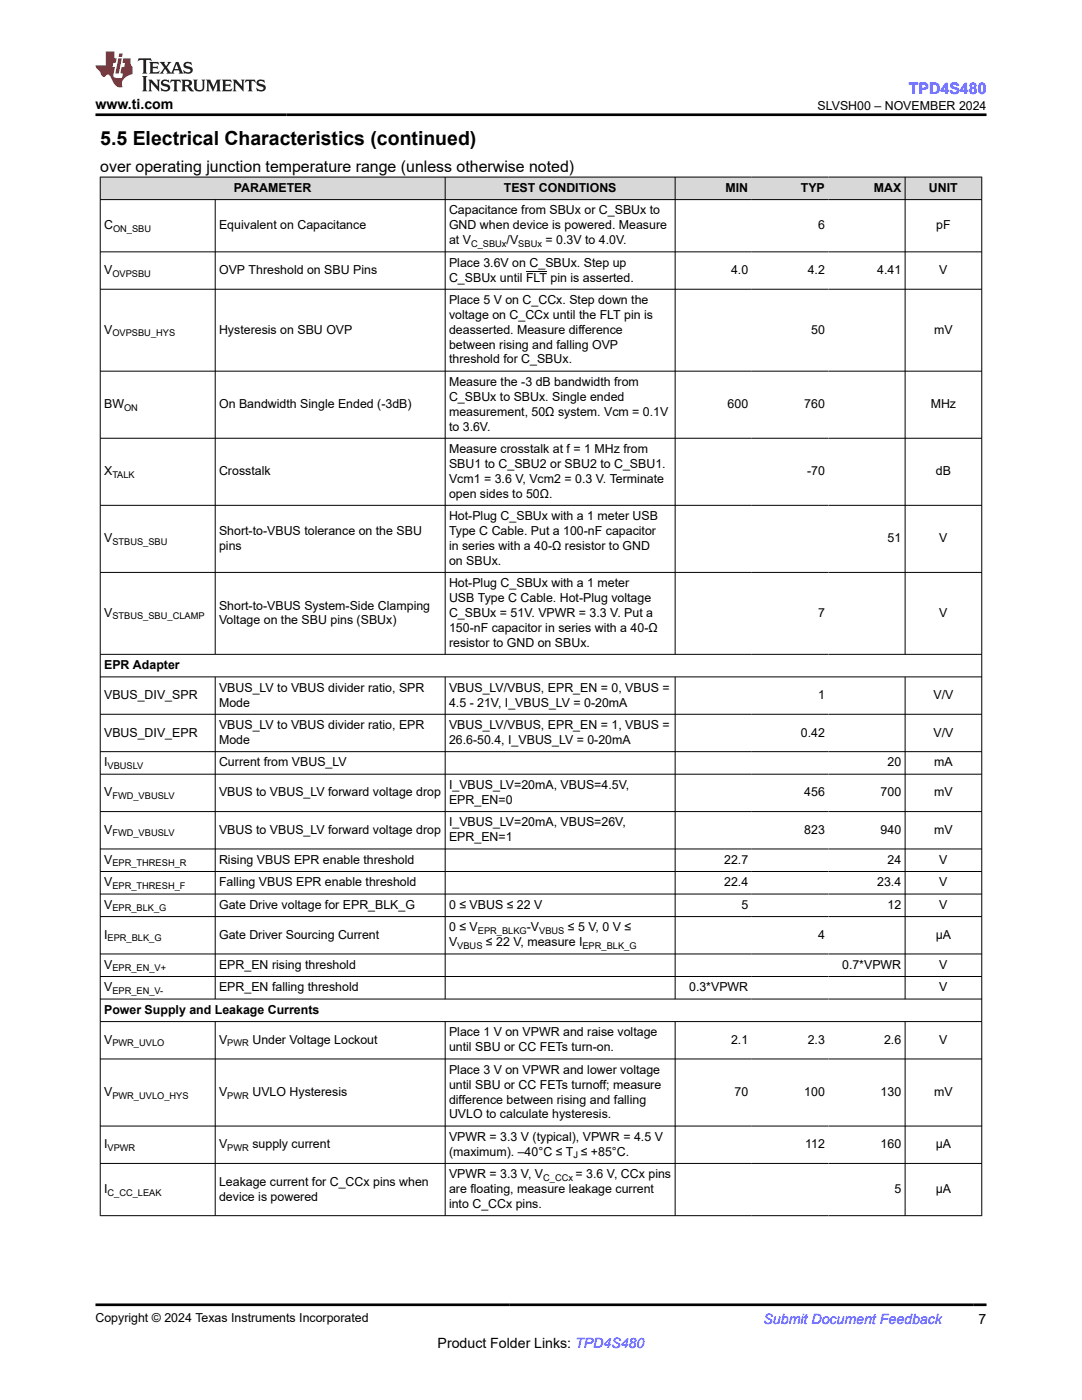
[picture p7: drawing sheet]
<svg xmlns="http://www.w3.org/2000/svg" width="216mm" height="279mm" viewBox="0 0 216 279" stroke-linecap="round" stroke-linejoin="round" font-family="sans-serif">
<defs><g id="words">
<text font-size="3.9" x="20" y="28.8">5.5 Electrical Characteristics (continued)</text>
<text font-size="3.2" fill="#00f" x="181.3" y="18.7">TPD4S480</text>
<text font-size="3.2" x="20" y="34.3">over operating junction temperature range (unless otherwise noted)</text>
<g font-size="2.8">
<text x="19.1" y="21.8">www.ti.com</text>
<text x="87.3" y="269">Product Folder Links: TPD4S480</text>
<text x="195.3" y="264.2">7</text>
</g>
<text font-size="2.8" fill="#00f" x="152.4" y="264.2">Submit Document Feedback</text>
<g font-size="2.5">
<text x="163.1" y="21.9">SLVSH00 – NOVEMBER 2024</text>
<text x="46.7" y="38.3">PARAMETER</text>
<text x="100.5" y="38.3">TEST CONDITIONS</text>
<text x="144.8" y="38.3">MIN</text>
<text x="159.8" y="38.3">TYP</text>
<text x="174.3" y="38.3">MAX</text>
<text x="185.4" y="38.3">UNIT</text>
<text x="20.8" y="45.8">C</text>
<text x="43.7" y="45.8">Equivalent on Capacitance</text>
<text x="89.6" y="42.8">Capacitance from SBUx or C_SBUx to</text>
<text x="89.6" y="45.8">GND when device is powered. Measure</text>
<text x="163.2" y="45.8">6</text>
<text x="186.8" y="45.8">pF</text>
<text x="89.6" y="48.7">at V</text>
<text x="89.6" y="53.2">Place 3.6V on C_SBUx. Step up</text>
<text x="101.1" y="48.7">/V</text>
<text x="108.8" y="48.7">= 0.3V to 4.0V.</text>
<text x="20.8" y="54.7">V</text>
<text x="43.7" y="54.7">OVP Threshold on SBU Pins</text>
<text x="89.6" y="56.2">C_SBUx until FLT pin is asserted.</text>
<text x="145.9" y="54.7">4.0</text>
<text x="161.2" y="54.7">4.2</text>
<text x="175" y="54.7">4.41</text>
<text x="187.4" y="54.7">V</text>
<text x="89.6" y="60.7">Place 5 V on C_CCx. Step down the</text>
<text x="89.6" y="63.6">voltage on C_CCx until the FLT pin is</text>
<text x="20.8" y="66.6">V</text>
<text x="43.7" y="66.6">Hysteresis on SBU OVP</text>
<text x="89.6" y="66.6">deasserted. Measure difference</text>
<text x="89.6" y="69.6">between rising and falling OVP</text>
<text x="161.9" y="66.6">50</text>
<text x="186.4" y="66.6">mV</text>
<text x="89.6" y="72.5">threshold for C_SBUx.</text>
<text x="89.6" y="77">Measure the -3 dB bandwidth from</text>
<text x="20.8" y="81.5">BW</text>
<text x="43.7" y="81.5">On Bandwidth Single Ended (-3dB)</text>
<text x="89.6" y="80">C_SBUx to SBUx. Single ended</text>
<text x="89.6" y="83">measurement, 50Ω system. Vcm = 0.1V</text>
<text x="145.2" y="81.5">600</text>
<text x="160.5" y="81.5">760</text>
<text x="185.7" y="81.5">MHz</text>
<text x="89.6" y="85.9">to 3.6V.</text>
<text x="20.8" y="94.9">X</text>
<text x="43.7" y="94.9">Crosstalk</text>
<text x="89.6" y="90.4">Measure crosstalk at f = 1 MHz from</text>
<text x="89.6" y="93.4">SBU1 to C_SBU2 or SBU2 to C_SBU1.</text>
<text x="161" y="94.9">-70</text>
<text x="186.7" y="94.9">dB</text>
<text x="89.6" y="96.3">Vcm1 = 3.6 V, Vcm2 = 0.3 V. Terminate</text>
<text x="89.6" y="99.3">open sides to 50Ω.</text>
<text x="43.7" y="106.8">Short-to-VBUS tolerance on the SBU</text>
<text x="89.6" y="103.8">Hot-Plug C_SBUx with a 1 meter USB</text>
<text x="89.6" y="106.8">Type C Cable. Put a 100-nF capacitor</text>
<text x="20.8" y="108.3">V</text>
<text x="43.7" y="109.7">pins</text>
<text x="89.6" y="109.7">in series with a 40-Ω resistor to GND</text>
<text x="89.6" y="112.7">on SBUx.</text>
<text x="177.1" y="108.3">51</text>
<text x="187.4" y="108.3">V</text>
<text x="89.6" y="117.2">Hot-Plug C_SBUx with a 1 meter</text>
<text x="20.8" y="123.1">V</text>
<text x="43.7" y="121.6">Short-to-VBUS System-Side Clamping</text>
<text x="43.7" y="124.6">Voltage on the SBU pins (SBUx)</text>
<text x="89.6" y="120.2">USB Type C Cable. Hot-Plug voltage</text>
<text x="89.6" y="123.1">C_SBUx = 51V. VPWR = 3.3 V. Put a</text>
<text x="163.2" y="123.1">7</text>
<text x="187.4" y="123.1">V</text>
<text x="89.6" y="126.1">150-nF capacitor in series with a 40-Ω</text>
<text x="89.6" y="129.1">resistor to GND on SBUx.</text>
<text x="20.8" y="133.6">EPR Adapter</text>
<text x="20.8" y="139.5">VBUS_DIV_SPR</text>
<text x="43.7" y="138">VBUS_LV to VBUS divider ratio, SPR</text>
<text x="43.7" y="141">Mode</text>
<text x="89.6" y="138">VBUS_LV/VBUS, EPR_EN = 0, VBUS =</text>
<text x="89.6" y="141">4.5 - 21V, I_VBUS_LV = 0-20mA</text>
<text x="163.2" y="139.5">1</text>
<text x="186.3" y="139.5">V/V</text>
<text x="20.8" y="147">VBUS_DIV_EPR</text>
<text x="43.7" y="145.5">VBUS_LV to VBUS divider ratio, EPR</text>
<text x="43.7" y="148.5">Mode</text>
<text x="89.6" y="145.5">VBUS_LV/VBUS, EPR_EN = 1, VBUS =</text>
<text x="89.6" y="148.5">26.6-50.4, I_VBUS_LV = 0-20mA</text>
<text x="159.8" y="147">0.42</text>
<text x="186.3" y="147">V/V</text>
<text x="20.8" y="153">I</text>
<text x="43.7" y="153">Current from VBUS_LV</text>
<text x="177.1" y="153">20</text>
<text x="186.4" y="153">mA</text>
<text x="20.8" y="159">V</text>
<text x="43.7" y="159">VBUS to VBUS_LV forward voltage drop</text>
<text x="89.6" y="157.5">I_VBUS_LV=20mA, VBUS=4.5V,</text>
<text x="89.6" y="160.4">EPR_EN=0</text>
<text x="160.5" y="159">456</text>
<text x="175.7" y="159">700</text>
<text x="186.4" y="159">mV</text>
<text x="20.8" y="166.4">V</text>
<text x="43.7" y="166.4">VBUS to VBUS_LV forward voltage drop</text>
<text x="89.6" y="164.9">I_VBUS_LV=20mA, VBUS=26V,</text>
<text x="89.6" y="167.9">EPR_EN=1</text>
<text x="160.5" y="166.4">823</text>
<text x="175.7" y="166.4">940</text>
<text x="186.4" y="166.4">mV</text>
<text x="20.8" y="172.4">V</text>
<text x="43.7" y="172.4">Rising VBUS EPR enable threshold</text>
<text x="144.5" y="172.4">22.7</text>
<text x="177.1" y="172.4">24</text>
<text x="187.4" y="172.4">V</text>
<text x="20.8" y="176.9">V</text>
<text x="43.7" y="176.9">Falling VBUS EPR enable threshold</text>
<text x="144.5" y="176.9">22.4</text>
<text x="175" y="176.9">23.4</text>
<text x="187.4" y="176.9">V</text>
<text x="20.8" y="181.4">V</text>
<text x="43.7" y="181.4">Gate Drive voltage for EPR_BLK_G</text>
<text x="89.6" y="181.4">0 ≤ VBUS ≤ 22 V</text>
<text x="89.6" y="185.9">0 ≤ V</text>
<text x="105.1" y="185.9">-V</text>
<text x="113.3" y="185.9">≤ 5 V, 0 V ≤</text>
<text x="147.9" y="181.4">5</text>
<text x="177.1" y="181.4">12</text>
<text x="187.4" y="181.4">V</text>
<text x="20.8" y="187.4">I</text>
<text x="43.7" y="187.4">Gate Driver Sourcing Current</text>
<text x="89.6" y="188.8">V</text>
<text x="97" y="188.8">≤ 22 V, measure I</text>
<text x="163.2" y="187.4">4</text>
<text x="186.7" y="187.4">µA</text>
<text x="20.8" y="193.3">V</text>
<text x="20.8" y="197.8">V</text>
<text x="43.7" y="193.3">EPR_EN rising threshold</text>
<text x="43.7" y="197.8">EPR_EN falling threshold</text>
<text x="137.5" y="197.8">0.3*VPWR</text>
<text x="168" y="193.3">0.7*VPWR</text>
<text x="187.4" y="193.3">V</text>
<text x="187.4" y="197.8">V</text>
<text x="20.8" y="202.3">Power Supply and Leakage Currents</text>
<text x="20.8" y="208.3">V</text>
<text x="43.7" y="208.3">V</text>
<text x="50.4" y="208.3">Under Voltage Lockout</text>
<text x="89.6" y="206.8">Place 1 V on VPWR and raise voltage</text>
<text x="89.6" y="209.8">until SBU or CC FETs turn-on.</text>
<text x="145.9" y="208.3">2.1</text>
<text x="161.2" y="208.3">2.3</text>
<text x="176.4" y="208.3">2.6</text>
<text x="187.4" y="208.3">V</text>
<text x="89.6" y="214.3">Place 3 V on VPWR and lower voltage</text>
<text x="20.8" y="218.7">V</text>
<text x="43.7" y="218.7">V</text>
<text x="50.4" y="218.7">UVLO Hysteresis</text>
<text x="89.6" y="217.3">until SBU or CC FETs turnoff; measure</text>
<text x="89.6" y="220.2">difference between rising and falling</text>
<text x="146.6" y="218.7">70</text>
<text x="160.5" y="218.7">100</text>
<text x="175.7" y="218.7">130</text>
<text x="186.4" y="218.7">mV</text>
<text x="89.6" y="223.2">UVLO to calculate hysteresis.</text>
<text x="89.6" y="227.7">VPWR = 3.3 V (typical), VPWR = 4.5 V</text>
<text x="20.8" y="229.2">I</text>
<text x="43.7" y="229.2">V</text>
<text x="50.4" y="229.2">supply current</text>
<text x="89.6" y="230.7">(maximum). –40°C ≤ T ≤ +85°C.</text>
<text x="160.7" y="229.2">112</text>
<text x="175.7" y="229.2">160</text>
<text x="186.7" y="229.2">µA</text>
<text x="20.8" y="238.1">I</text>
<text x="43.7" y="236.6">Leakage current for C_CCx pins when</text>
<text x="43.7" y="239.6">device is powered</text>
<text x="89.6" y="238.1">are floating, measure leakage current</text>
<text x="89.6" y="235.2">VPWR = 3.3 V, V</text>
<text x="114.9" y="235.2">= 3.6 V, CCx pins</text>
<text x="178.5" y="238.1">5</text>
<text x="186.7" y="238.1">µA</text>
<text x="89.6" y="241.1">into C_CCx pins.</text>
<text x="19.1" y="263.9">Copyright © 2024 Texas Instruments Incorporated</text>
</g>
<g font-size="1.9">
<text x="22.6" y="46.3">ON_SBU</text>
<text x="94" y="49.2">C_SBUx</text>
<text x="103.4" y="49.2">SBUx</text>
<text x="22.4" y="55.2">OVPSBU</text>
<text x="22.4" y="67.1">OVPSBU_HYS</text>
<text x="24.7" y="82">ON</text>
<text x="22.4" y="95.4">TALK</text>
<text x="22.4" y="108.7">STBUS_SBU</text>
<text x="22.4" y="123.6">STBUS_SBU_CLAMP</text>
<text x="21.5" y="153.5">VBUSLV</text>
<text x="22.4" y="159.4">FWD_VBUSLV</text>
<text x="22.4" y="166.9">FWD_VBUSLV</text>
<text x="22.4" y="172.9">EPR_THRESH_R</text>
<text x="22.4" y="177.4">EPR_THRESH_F</text>
<text x="22.4" y="181.9">EPR_BLK_G</text>
<text x="21.5" y="187.9">EPR_BLK_G</text>
<text x="91.2" y="189.3">VBUS</text>
<text x="95.3" y="186.4">EPR_BLKG</text>
<text x="107.6" y="186.4">VBUS</text>
<text x="116.2" y="189.3">EPR_BLK_G</text>
<text x="22.4" y="193.8">EPR_EN_V+</text>
<text x="22.4" y="198.3">EPR_EN_V-</text>
<text x="22.4" y="208.8">PWR_UVLO</text>
<text x="45.4" y="208.8">PWR</text>
<text x="22.4" y="219.2">PWR_UVLO_HYS</text>
<text x="45.4" y="219.2">PWR</text>
<text x="21.5" y="229.7">VPWR</text>
<text x="45.4" y="229.7">PWR</text>
<text x="114.4" y="231.1">J</text>
<text x="21.5" y="238.6">C_CC_LEAK</text>
<text x="108.4" y="235.6">C_CCx</text>
</g>
</g></defs>
<g fill="#d8d8d8">
<path d="M20 35.3h175.9v4.5h-175.9z" fill-rule="evenodd"/>
<path d="M20.1 35.4h68.7v4.4h-68.7z" fill-rule="evenodd"/>
<path d="M88.9 35.4h45.8v4.4h-45.8z" fill-rule="evenodd"/>
<path d="M134.8 35.4h15.2v4.4h-15.2z" fill-rule="evenodd"/>
<path d="M150 35.4h15.3v4.4h-15.3z" fill-rule="evenodd"/>
<path d="M165.3 35.4h15.2v4.4h-15.2z" fill-rule="evenodd"/>
<path d="M180.7 35.4h15.1v4.4h-15.1z" fill-rule="evenodd"/>
</g>
<g fill="none" stroke="#000" stroke-width=".2">
<path d="M19.9 35.3h176.1M19.9 39.8h176.1M20 35.3v207.4M42.9 39.8v90.9M88.8 35.3v95.4M134.7 35.3v95.4M180.6 35.3v95.4M195.9 35.3v207.4M19.9 50.3h176.1M19.9 57.7h176.1M105 54.2h4.2M19.9 74.1h176.1"/>
<path d="M19.9 87.5h176.1M19.9 100.9h176.1M19.9 114.2h176.1M19.9 130.6h176.1M19.9 135.1h176.1M42.9 135.1v64.3M88.8 135.1v64.3M134.7 135.1v64.3M180.6 135.1v64.3M19.9 142.5h176.1M19.9 150h176.1M19.9 154.5h176.1"/>
<path d="M19.9 162h176.1M19.9 169.4h176.1M19.9 173.9h176.1M19.9 178.4h176.1M19.9 182.9h176.1M19.9 190.4h176.1M19.9 194.9h176.1M19.9 199.4h176.1M19.9 203.9h176.1M19.9 211.3h176.1M42.9 203.9v38.8M88.8 203.9v38.8"/>
<path d="M134.7 203.9v38.8M180.6 203.9v38.8M19.9 224.7h176.1M19.9 232.2h176.1M19.9 242.6h176.1"/>
</g>
<path d="M27.7 11.6l-.2 .6 .5-.2h.6v.1v2.2l-.2 .4h1l-.2-.4v-2.2v-.1h.5l.5 .2-.1-.6zM29.8 12.4l.2 .3v1.6l-.2 .4h1.9l.1-.6a1.08 1.08 0 0 1-1.3 .2v-.7h.6l.4 .2v-.7l-.4 .2h-.6v-.5l.2-.2a1 1 0 0 1 1 .3l-.1-.5zM31.8 12.4l1 1.1-1 1.2h.9l-.2-.2 .4-.8 .5 .8-.2 .2h1.6l-.2-.2 .1-.5h1l.1 .5-.1 .2h.9l-.2-.4-.8-1.9h-.5l-1 2.1-.8-1.1 .9-1h-.8l.2 .2-.5 .6-.3-.6 .1-.2zM35.2 12.8l.4 1h-.8zM36.8 12.5a.65 .65 0 0 0-.2 .7 .65 .65 0 0 0 .6 .5l.7 .1 .1 .3a.79 .79 0 0 1-.7 .4 .79 .79 0 0 1-.7-.5l.1 .7 .2-.1a.93 .93 0 0 0 1.1 0 .93 .93 0 0 0 .4-.9 1.46 1.46 0 0 0-1.2-.6l-.1-.3a1.09 1.09 0 0 1 1.2 .2l-.2-.6-.1 .1-.6-.2zM28.4 15.2l.2 .4v2.2l-.2 .4h1l-.2-.4v-2.2l.2-.4zM29.6 15.9l.2 .4v1.5l-.2 .4h.8l-.3-.4v-1.3l1.7 1.8v-2l.2-.4h-.8l.2 .2 .1 1.1-1.2-1.3zM32.3 16a.65 .65 0 0 0-.2 .8 .65 .65 0 0 0 .7 .4l.6 .2 .1 .2a.79 .79 0 0 1-.7 .4 .79 .79 0 0 1-.7-.5l.1 .7 .2-.1a.93 .93 0 0 0 1.1 .1 .93 .93 0 0 0 .4-1 1.46 1.46 0 0 0-1.2-.5l-.1-.4a1.09 1.09 0 0 1 1.2 .2l-.2-.6-.1 .1-.6-.1zM34.1 15.9l-.1 .6a.63 .63 0 0 1 .7-.3l.1 1.6-.3 .4h1l-.2-.4v-1.6a.66 .66 0 0 1 .8 .3l-.1-.6zM36.2 15.9l.2 .4v1.5l-.2 .4h.9l-.2-.2v-.7h.5l.1 .2a.79 .79 0 0 0 1.2 .6l-1-.9a.61 .61 0 0 0 .6-.6 .61 .61 0 0 0-.5-.7zM36.9 16.2h.2a.47 .47 0 0 1 .5 .1 .47 .47 0 0 1 .1 .5l-.2 .1-.6 .1zM38.5 15.9l.2 .2a2.27 2.27 0 0 0 .4 2 1.04 1.04 0 0 0 1.7-.7v-1.3l.2-.2h-.8l.2 .4v1.1a.6 .6 0 0 1-.6 .6 .6 .6 0 0 1-.6-.6v-1.1l.3-.4zM41.1 15.9l.2 .4v1.5l-.2 .4h.7l-.2-.4v-1.4l.9 1.9 .8-1.9v1.4l-.2 .4h1l-.3-.4v-1.5l.3-.4h-.8l-.7 1.5-.7-1.5zM44.3 15.9l.2 .4v1.5l-.2 .4h1.9l.1-.6a1.09 1.09 0 0 1-1.3 .2v-.7h.6l.4 .2v-.6l-.4 .2h-.6v-.6l.2-.1a1.01 1.01 0 0 1 1 .3l-.1-.6zM46.4 15.9l.3 .4v1.5l-.3 .4h.8l-.2-.4v-1.3l1.6 1.8v-2l.2-.4h-.7l.2 .2v1.1l-1.2-1.3zM49 15.9l-.1 .6a.63 .63 0 0 1 .8-.3v1.6l-.3 .4h1l-.2-.4v-1.6a.66 .66 0 0 1 .8 .3l-.1-.6zM51.4 16a.65 .65 0 0 0-.2 .8 .65 .65 0 0 0 .6 .4l.6 .2 .2 .2a.79 .79 0 0 1-.8 .4 .79 .79 0 0 1-.6-.5l.1 .7 .2-.1a.93 .93 0 0 0 1 .1 .93 .93 0 0 0 .5-1 1.46 1.46 0 0 0-1.3-.5l-.1-.4a1.09 1.09 0 0 1 1.3 .2l-.2-.6-.2 .1-.5-.1z" fill="#231f20"/>
<path d="M21.1 10.3v2.7h-2v.4l.9 1a.95 .95 0 0 0 .9 .9 .59 .59 0 0 1 .6-.4 .59 .59 0 0 1 .5 .3l.4 .8a1.59 1.59 0 0 0 2.1 1.4 1.61 1.61 0 0 1 1-2.3l1-.3-.1-1.5a1.59 1.59 0 0 1-.4-1.7h-1.4l-.2 .9h.5l-.1 .9h-.5l-.2 .9v.3l.4 .1-.2 .9h-.6a.73 .73 0 0 1-1.1-.7l.3-1.5h-.5l.2-.9h.5l.2-.9h-.5v-1.3zM23.6 11.6l-.6 3.1h.7l.6-3.1zM23.8 10.7l-.1 .6h.7l.1-.6z" fill="#ed1c24"/>
<path d="M19.1 22.9h177.8M19.1 260.4h177.8" fill="none" stroke="#000" stroke-width=".53"/>
<use href="#words"/>
</svg>
